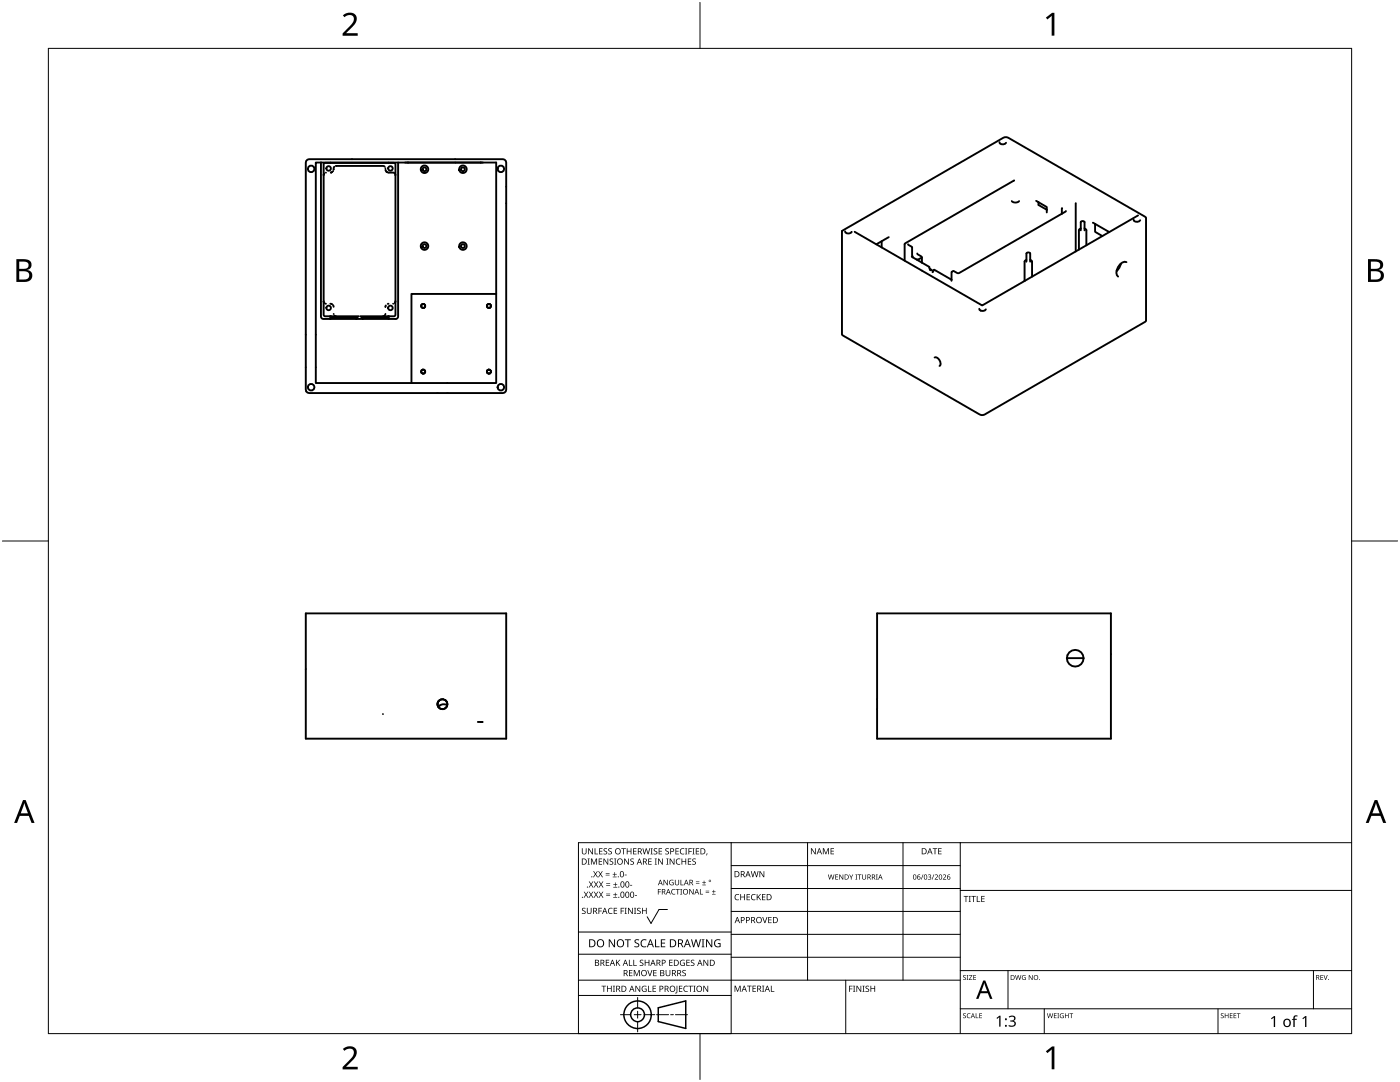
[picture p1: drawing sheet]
<svg xmlns="http://www.w3.org/2000/svg" width="279mm" height="216mm" viewBox="0 0 279 216" stroke-linecap="round" stroke-linejoin="round" font-family="sans-serif">
<g fill="none" stroke="#000" stroke-width=".38">
<path d="M61.1 32.1l.6-.3h38.7l.5 .3 .1 45.7-.3 .5-39 .1-.6-.3zM64.1 32.4h-1.1v44h19.1M64.1 32.4h34.9v26.3M64.1 32.4v30.8l.3 .4h1.5M64.6 34.9v25.2M65.1 34.4h-.1M65.9 32.5h11.7M65.9 32.5h-1l-.3 .2v2.2l.1-.3M65.9 32.4v.1M66.1 34.4h-.1M66.1 34.4h.1M66.2 34.4h.1"/>
<path d="M66.3 34.3v.1M66.5 34.2h-.1M66.7 33.3l-.1 .6M67.1 33.1h-.1M67.1 33.1h9.3l.4 .2M76.9 33.6h.1M76.9 33.9h.1M77 34v.1M77 34.2l.2 .1M77.2 34.3l.1 .1M77.3 34.4h.1M77.5 34.4h.1"/>
<path d="M77.6 32.5h1l.3 .2v2.2M77.6 34.4l1 .1 .3 .4M77.6 32.4v.1M78.9 34.9v25.2M79.5 32.4l-.1 31-.4 .2h-13.1M81.4 32.4h.1M90.9 32.4h5M95.9 32.4h.1M199.5 28.4a.76 .76 0 0 0 1.3 .1M202.4 36l-21.7 12.5-.2 .2M99 58.7h-16.9v17.7M99 58.7v17.7h-16.9"/>
<path d="M168.2 46l32.1-18.5 .6-.1 27.8 16v20.6l-32.2 18.7-.7 .1-27.8-16v-20.6zM168.7 46.2a.73 .73 0 0 0 .6 .4 .73 .73 0 0 0 .7-.3M170.6 46.3l25.4 14.6 8.5-4.8M176 48.1v1.3M177.4 47.3l-2.5 1.5M180.5 48.7v3.3M181.2 48.7l.8 .6v1.8l.1 .2M182 51.2l2 1.2M183.1 50.6l.9 .7v1.1M183.7 51.5l-.3 .2-.5 .1M184 52.4l1.5 .9v.3M185.5 53.6l.2 .3"/>
<path d="M185.5 53.6l.7 .5M186.2 54.1l-.1 .2M186.2 54.1v-.2l.2-.1 3.5 2M189.9 55.8v.2M201.9 40.1l.8 .3 .7-.3M204.8 51.9l-.3 .3v3.9M205.6 52.2v-1.6l-.4-.2-.4 .2v1.6M205.6 51.9l.4 .3v3M206.8 40.1l.5 .3M207.3 40.4l1.6 .9v.6M207.3 40.4v.5l1.6 1M208.9 41.9v.5"/>
<path d="M211.9 42.6l-20.4 11.9h-.5l-.7-.5-.4 .3v1.5M212 41.5l-.1 1.1M212.7 42.1l-.8 .5M214.7 40.5v9.7M215.7 45.6l-.4 .3v3.9M216.4 46v-1.7l-.3-.2-.4 .2v1.7M216.4 45.6l.4 .3v3M218.1 44.5l.4 .2M218.5 44.7l2.8 1.6M218.5 44.7l.1 1.6 1.4 .8M222.9 54.1a.93 .93 0 0 0 .2 1.1M223.7 52.6l-.6 .7-.2 .8"/>
<path d="M223.7 52.6l-.3 .8-.5 .7M224.8 52.3l-.4-.1-.7 .4M226.2 43.8a.73 .73 0 0 0 .7 .5 .73 .73 0 0 0 .7-.4M227.1 43l-22.6 13.1M64.7 60.5l-.1-.4v2.8l.3 .2h1M64.9 60.6h.1M65 60.6h.1M65.9 60.6h.2M65.9 63.1h5.7M65.9 63.1v.5M66.1 63.1v.3h5M66.2 60.7h.1"/>
<path d="M66.4 60.9l.2 .3M66.6 62.6h.1M66.7 63l.4 .1M71.1 63.4h.3M71.1 63.4v.2M71.9 63.1h5.7M72.1 63.4h.3M72.4 63.4v.2M72.4 63.4h.1M76.8 63l-.4 .1M76.9 62.8h.1M76.9 62.6h.1"/>
<path d="M76.9 61.2v.1M77 60.9l-.1 .2M77.4 63.1v.3h-5M77.5 60.6h-.1M77.6 63.1v.5M78.5 60.6h.1M78.9 60.1v2.8l-.3 .2h-1M78.9 60.1l-.1 .4M84.1 61v.1M84.1 74.1v.1M84.1 61.2l.1 .2M84.1 74.4l.1 .1"/>
<path d="M84.2 60.7l-.1 .2M84.2 73.8l-.1 .2M84.3 61.4h.2M84.3 74.5l.2 .1M84.5 60.7h-.2M84.5 73.8h-.2M84.6 60.7h.1M84.6 73.8h.1M84.7 74.5h-.1M84.7 61.4h-.1M84.8 74v.1M84.8 60.9v.1"/>
<path d="M84.8 61.2l-.4 .3-.4-.4 .4-.5 .3 .1 .1 .5M84.8 61.1v.1M84.8 74.2v.2M97.2 61v.1M97.2 74.1v.1M97.2 61.2l.1 .2M97.2 74.4l.1 .1M97.3 60.7l-.1 .2M97.3 73.8l-.1 .2M97.4 61.4h.2M97.4 74.5l.2 .1M97.6 60.7h-.2"/>
<path d="M97.6 73.8h-.2M97.7 60.7h.1M97.7 73.8h.1M97.8 74.5h-.1M97.8 61.4h-.1M97.9 60.9l.1 .1M97.9 74l.1 .1M98 61.2l-.5 .3-.3-.4 .3-.5 .3 .1 .2 .5M98 61.1l-.1 .1M98 74.2l-.1 .2M186.5 71.3a1.11 1.11 0 0 1 1 1.7M195.4 61.6l.1 .2a.87 .87 0 0 0 1.2-.1"/>
<path d="M61 122.4h40v25h-40zM87.5 140l-.2 .6M87.7 139.8l-.2 .2M87.8 139.7l-.1 .1M88.1 139.6h-.3M88.3 139.5l.2 .1M88.3 139.5l-.2 .1M88.5 139.6l.3 .1M88.8 139.6l.1 .2M88.9 139.8l.2 .2M89.1 140l.1 .2M175 122.4h46.7v25h-46.7z"/>
<path d="M212.9 131.3a1.66 1.66 0 0 0 1.7 1.7 1.66 1.66 0 0 0 1.6-1.7M212.9 131.3h3.3M212.9 131.3a1.66 1.66 0 0 1 1.7-1.6 1.66 1.66 0 0 1 1.6 1.6M76.4 142.5h.1M87.3 140.6l.1 .3M87.4 140.9l.1 .2M87.5 141.1l.2 .1M87.7 141.2l.1 .2M87.8 141.4l.3 .1M88.1 141.5h.2M88.5 141.5h-.2M88.8 141.4l-.3 .1"/>
<path d="M88.9 141.2l-.1 .2M89.1 141.1l-.2 .1M89.2 140.9l-.1 .2M89.2 140.2l.1 .2M89.2 140.7a1.32 1.32 0 0 0-1.7 .4M89.3 140.4v.2M89.3 140.6l-.1 .3M96.1 144.1h.2h-.9"/>
<circle cx="62.1" cy="33.7" r=".67"/>
<circle cx="65.6" cy="33.6" r=".45"/>
<circle cx="77.9" cy="33.6" r=".45"/>
<circle cx="84.7" cy="33.8" r=".38"/>
<circle cx="84.7" cy="33.8" r=".75"/>
<circle cx="92.4" cy="33.8" r=".38"/>
<circle cx="92.4" cy="33.8" r=".75"/>
<circle cx="100" cy="33.7" r=".67"/>
<circle cx="84.7" cy="49.1" r=".75"/>
<circle cx="84.7" cy="49.1" r=".38"/>
<circle cx="92.4" cy="49.1" r=".75"/>
<circle cx="92.4" cy="49.1" r=".38"/>
<circle cx="62.1" cy="77.3" r=".67"/>
<circle cx="65.6" cy="61.4" r=".45"/>
<circle cx="77.9" cy="61.4" r=".45"/>
<circle cx="84.5" cy="74.2" r=".42"/>
<circle cx="97.6" cy="74.2" r=".42"/>
<circle cx="100" cy="77.3" r=".67"/>
</g>
<path d="M9.7 9.7h260v196.5h-260z" fill="none" stroke="#000" stroke-width=".2"/>
<path d="M139.7 .5v9.2M.5 108h9.2M269.7 108h9.2M139.7 206.2v9.2" fill="none" stroke="#000" stroke-width=".2"/>
<g fill="#000">
<path d="M68.4 3.1a1.64 1.64 0 0 1 2.8 .4 2.52 2.52 0 0 1-1.2 2.2l-.9 .9h2.3v.5h-3v-.4l1.2-1.2a1.95 1.95 0 0 0 .9-2.2 1.23 1.23 0 0 0-1.8 .1zM208.7 3.5l1.3-.9h.4v4.5h-.5v-4l-.9 .8zM68.4 209.3a1.64 1.64 0 0 1 2.8 .4 2.52 2.52 0 0 1-1.2 2.2l-.9 1h2.3v.5h-3v-.5l1.2-1.2a1.95 1.95 0 0 0 .9-2.1 1.23 1.23 0 0 0-1.8 .1zM208.7 209.8l1.3-1h.4v4.6h-.5v-4l-.9 .7z"/>
<path d="M3.3 51.7h1.3a1.28 1.28 0 0 1 1.7 1.3 1.04 1.04 0 0 1-.9 .9 1.23 1.23 0 0 1 1 1.5 1.23 1.23 0 0 1-1.5 .9h-1.6zM3.8 54.1v1.7h1a.86 .86 0 0 0 1-.9 .86 .86 0 0 0-1.1-.8zM3.8 52.2v1.4h.9a.78 .78 0 0 0 1-.7 .78 .78 0 0 0-1.1-.7z"/>
<path d="M273 51.7h1.3a1.28 1.28 0 0 1 1.7 1.3 1.04 1.04 0 0 1-.8 .9 1.23 1.23 0 0 1 1 1.5 1.23 1.23 0 0 1-1.6 .9h-1.6zM273.6 54.1v1.7h.9a.86 .86 0 0 0 1.1-.9 .86 .86 0 0 0-1.1-.8zM273.6 52.2v1.4h.8a.78 .78 0 0 0 1-.7 .78 .78 0 0 0-1.1-.7z"/>
<path d="M4.6 159.6h.5l1.8 4.6h-.6l-.6-1.4h-1.8l-.5 1.4h-.6zM4.8 160.2l-.7 2.1h1.5z"/>
<path d="M274.3 159.6h.6l1.7 4.6h-.6l-.5-1.4h-1.8l-.6 1.4h-.5zM274.6 160.2l-.7 2.1h1.4z"/>
</g>
<g fill="none" stroke="#000" stroke-width=".2">
<path d="M145.9 168.1v38.1h-30.5v-38.1h154.3M145.9 172.7h45.7M145.9 177.3h45.7M161.2 168.1v27.5M180.2 168.1v27.5M191.6 168.1v38.1M191.6 177.7h78.1M115.4 198.6h30.5M115.4 195.6h76.2M115.4 190.4h30.5M115.4 186h30.5M127.3 199v2.1"/>
<path d="M133.2 181.5h-1.7l-1.6 2.8-.7-1.4M145.9 181.9h45.7M145.9 186.4h45.7M145.9 191h45.7M168.8 195.6v10.6M191.6 193.7h78.1M201.2 193.7v7.6M262.1 193.7v7.6M123.8 202.5h2.1M126.6 202.5h1.3M127.3 201.8v1.4M127.3 203.8v2.1"/>
<path d="M128.6 202.5h2.1M131 202.5h2.4M133.8 202.5h.6M134.8 202.5h2.4M191.6 201.3h78.1M208.4 201.3v4.9M243.1 201.3v4.9"/>
</g>
<g fill="#000">
<path d="M116.1 169.3h.2v.8a.32 .32 0 0 0 .3 .3 .32 .32 0 0 0 .3-.3v-.8h.2v.8a.47 .47 0 0 1-.5 .4 .47 .47 0 0 1-.5-.5zM116.5 177.9h.2l.3 .5 .3-.5h.1l-.4 .6 .4 .6h-.1l-.3-.5-.4 .5h-.1l.4-.6zM117.3 171.3h.4l-.1 .1v1l.1 .1h-.4l.1-.1v-1zM117.4 169.3h.2l.6 1v-1h.1v1.2h-.1l-.7-1v1h-.1zM117.5 177.9h.2l.3 .5 .3-.5h.1l-.4 .6 .4 .6h-.1l-.4-.5-.3 .5h-.1l.4-.6zM117.5 175.9h.2l.3 .5 .3-.5h.1l-.4 .6 .5 .6h-.2l-.3-.5-.4 .5h-.1l.4-.6zM117.9 171.3h.3l.3 1 .4-1h.3v1.2h-.2v-1l-.4 1h-.1l-.4-1v1h-.2zM118.7 169.3h.1v1h.6v.2h-.7zM118.4 173.8h.1l.3 .5 .3-.5h.2l-.4 .6 .4 .7h-.1l-.4-.6-.3 .6h-.1l.4-.7zM118.5 177.9h.2l.2 .5 .3-.5h.2l-.4 .6 .4 .6h-.1l-.4-.5-.3 .5h-.1l.4-.6zM118.5 175.9h.2l.3 .5 .3-.5h.1l-.4 .6 .4 .6h-.1l-.3-.5-.4 .5h-.1l.4-.6zM119.5 171.3h.7v.1h-.6v.4h.5v.2h-.5v.4h.6v.1h-.7z"/>
<path d="M119.6 169.3h.6v.1h-.5v.4h.5v.1h-.5v.4h.5v.2h-.6zM119.4 173.8h.1l.3 .5 .3-.5h.2l-.4 .6 .4 .7h-.1l-.4-.6-.3 .6h-.2l.5-.7zM119.5 177.9h.1l.3 .5 .3-.5h.2l-.4 .6 .4 .6h-.1l-.4-.5-.3 .5h-.1l.4-.6zM119.5 175.9h.2l.3 .5 .3-.5h.1l-.4 .6 .4 .6h-.1l-.4-.5-.3 .5h-.1l.4-.6zM120.9 174.6h.8v.1h-.8zM120.9 174.2h.8v.1h-.8zM121 178.7h.8v.1h-.8zM121 178.3h.8v.1h-.8zM121 176.6h.8v.1h-.8zM121 176.3h.8v.1h-.8zM120.5 169.4l.4-.1h.3l-.1 .1a.25 .25 0 0 0-.4-.1 .25 .25 0 0 0 0 .4l.4 .3 .1 .2-.3 .3-.5-.1v-.1h.2a.27 .27 0 0 0 .4-.1 .27 .27 0 0 0-.3-.3l-.2-.2zM120.4 171.3h.2l.7 1-.1-1h.2v1.2h-.2l-.6-1v1h-.2z"/>
<path d="M121.4 169.4l.5-.1h.2v.1a.25 .25 0 0 0-.4-.1 .25 .25 0 0 0 0 .4l.4 .3v.2l-.2 .3-.5-.1v-.1h.1a.27 .27 0 0 0 .5-.1 .27 .27 0 0 0-.4-.3l-.2-.2zM122.3 174.9h.8v.2h-.8zM122.4 179h.8v.1h-.8zM122.4 177h.8v.1h-.8zM121.7 171.4l.4-.1 .3 .1-.1 .1a.25 .25 0 0 0-.4-.1 .25 .25 0 0 0 0 .4 .42 .42 0 0 1 .5 .5 .42 .42 0 0 1-.7 .2l-.1-.2 .2 .1a.27 .27 0 0 0 .5-.2 .27 .27 0 0 0-.4-.3l-.2-.2zM122.6 174h.1v.4h.4v.1h-.4v.4h-.1v-.4h-.3v-.1h.3zM122.7 178.1h.1v.4h.4v.1h-.4v.3h-.1v-.3h-.3v-.1h.3zM122.7 176.1h.2v.3h.3v.2h-.3v.3h-.2v-.3h-.3v-.2h.3zM122.6 171.3h.4l-.1 .1v1l.1 .1h-.4l.1-.1v-1zM124 169.3h.9v.1h-.4v1.1h-.1v-1.1h-.4zM124.7 174.5h.4v.2h-.4zM124.6 171.3h.1l.7 1v-1h.1v1.2h-.2l-.6-1v1h-.1z"/>
<path d="M125.7 176.6h.5v.1h-.5zM125.1 169.3h.1v.5h.7v-.5h.1v1.2h-.1v-.6h-.7v.6h-.1zM125.8 171.4l.5-.1 .2 .1v.1a.25 .25 0 0 0-.4-.1 .25 .25 0 0 0 0 .4 .42 .42 0 0 1 .4 .5 .42 .42 0 0 1-.7 .2v-.2l.1 .1a.27 .27 0 0 0 .5-.2 .27 .27 0 0 0-.4-.3l-.2-.2zM126.7 178.6h.4v.2h-.4zM126.4 169.3h.6v.1h-.5v.4h.5v.1h-.5v.4h.5v.2h-.6zM128.2 169.3h.2l.2 1 .3-1h.2l.2 1 .3-1h.1l-.3 1.2h-.1l-.3-1.1-.3 1.1h-.2zM129.4 171.3h.7v.1h-.6v.4h.5v.2h-.5v.4h.6v.1h-.7zM129.8 169.3h.5l-.2 .1v1l.2 .1h-.5l.2-.1v-1zM130.7 171.3h.4l-.1 .1v1l.1 .1h-.4l.1-.1v-1zM130.5 169.4l.4-.1h.3l-.1 .1a.25 .25 0 0 0-.4-.1 .25 .25 0 0 0 0 .4l.4 .3 .1 .2-.2 .3-.6-.1v-.1h.2a.27 .27 0 0 0 .4-.1 .27 .27 0 0 0-.3-.3l-.2-.2zM131.3 177.4h.6v.1h-.5v.4h.5v.1h-.5v.5h-.1zM131.4 169.3h.7v.1h-.5v.4h.5v.1h-.5v.4h.5v.2h-.7z"/>
<path d="M131.3 171.3h.2l.7 1v-1h.1v1.2h-.2l-.6-1v1h-.2zM132.4 175.6h.2l.6 .9v-.9h.1v1h-.2l-.6-.9v.9h-.1zM133 171.3h.4l-.1 .1v1l.1 .1h-.4l.1-.1v-1zM132.8 169.4l.4-.1h.3l-.1 .1a.25 .25 0 0 0-.3-.1 .25 .25 0 0 0 0 .4l.4 .3v.2l-.2 .3-.5-.1v-.1h.1a.27 .27 0 0 0 .5-.1 .27 .27 0 0 0-.4-.3l-.2-.2zM133.7 175.7l.5-.2 .2 .1v.1a.45 .45 0 0 0-.7 .4 .45 .45 0 0 0 .6 .4v-.3h-.2v-.1h.3v.5a.6 .6 0 0 1-.8-.1 .6 .6 0 0 1 .1-.8zM134.1 177.5l.4-.1h.3l-.1 .2a.44 .44 0 0 0-.6 .4 .44 .44 0 0 0 .6 .3 .52 .52 0 0 1-.7 0 .52 .52 0 0 1 .1-.8zM133.6 171.3h.2l.7 1v-1h.1v1.2h-.2l-.6-1v1h-.2zM134.9 177.4h.8v.1h-.4v1h-.1v-1h-.3zM135 171.5l.5-.2 .3 .1-.1 .1a.49 .49 0 0 0-.7 .4 .49 .49 0 0 0 .7 .5 .52 .52 0 0 1-.6 0 .52 .52 0 0 1-.2-.6zM134.8 169.3h.7v.1h-.6v.4h.5v.1h-.5v.4h.6v.2h-.7zM134.7 175.6h.1v.7a.28 .28 0 0 0 .3 .2 .28 .28 0 0 0 .3-.2v-.7h.1v.7a.42 .42 0 0 1-.4 .4 .42 .42 0 0 1-.4-.4zM135.8 175.6h.2v.9h.4v.1h-.6z"/>
<path d="M135.8 177.4h.3l-.1 .1v.9l.1 .1h-.3l.1-.1v-.9zM135.8 169.4l.4-.1h.4l-.1 .1h-.2a.49 .49 0 0 0-.4 .6 .49 .49 0 0 0 .7 .3 .52 .52 0 0 1-.7 .1 .52 .52 0 0 1-.2-.6zM136 171.3h.2v.5h.6v-.5h.1v1.2h-.1v-.5h-.6v.5h-.2zM136.7 169.3h.5l-.2 .1v1l.2 .1h-.5l.2-.1v-1zM137.4 169.3h.7v.1h-.6v.4h.5v.2h-.5v.5h-.1zM137.3 171.3h.7v.1h-.6v.4h.5v.2h-.5v.4h.6v.1h-.7zM137.6 177.4h.1l.6 .9v-.9h.1v1.1h-.1l-.6-.9v.9h-.1zM138.2 169.3h.4l-.1 .1v1l.1 .1h-.4l.1-.1v-1zM138.9 176.2h.7v.1h-.7zM138.9 175.9h.7v.1h-.7zM138.2 171.4l.4-.1 .3 .1-.1 .1a.25 .25 0 0 0-.4-.1 .25 .25 0 0 0 0 .4 .42 .42 0 0 1 .5 .5 .42 .42 0 0 1-.7 .2l-.1-.2 .2 .1a.27 .27 0 0 0 .5-.2 .27 .27 0 0 0-.4-.3l-.2-.2zM138.9 169.3h.6v.1h-.5v.4h.5v.1h-.5v.4h.5v.2h-.6z"/>
<path d="M139.7 177.4h.1v1h.5v.1h-.6zM140.1 176.5h.8v.1h-.8zM140.5 175.7h.1v.3h.3v.2h-.3v.3h-.1v-.3h-.4v-.2h.4zM140.8 178h.7v.2h-.7zM140.8 177.7h.7v.1h-.7zM141 170.3h.2l-.3 .4zM142.1 178.4h.7v.1h-.7zM142.4 177.6h.1v.3h.3v.1h-.3v.3h-.1v-.3h-.3v-.1h.3zM146.8 178.6l.4-.2 .3 .1v.1a.49 .49 0 0 0-.7 .4 .49 .49 0 0 0 .7 .5 .52 .52 0 0 1-.7 0 .52 .52 0 0 1-.2-.6zM147.7 178.4h.2v.5h.6v-.5h.2v1.2h-.2v-.5h-.6v.5h-.2zM149 178.4h.7v.1h-.5v.4h.4v.2h-.4v.4h.5v.1h-.7zM150 178.6l.5-.2 .3 .1-.1 .1a.49 .49 0 0 0-.7 .4 .49 .49 0 0 0 .8 .5 .52 .52 0 0 1-.7 0 .52 .52 0 0 1-.2-.6z"/>
<path d="M149.8 173.8h.2l.3 1.1 .2-1.1h.2l.3 1.1 .2-1.1h.2l-.3 1.2h-.2l-.3-1-.3 1h-.1zM151 178.4h.2v.6l.5-.6h.2l-.5 .5 .5 .7h-.2l-.4-.6-.1 .6h-.2zM151.6 173.8h.1l.7 1v-1h.1v1.2h-.1l-.7-1v1h-.1zM152.1 178.4h.7v.1h-.6v.4h.5v.2h-.5v.4h.6v.1h-.7zM161.8 169.3h.2l.7 1v-1h.1v1.2h-.2l-.6-1v1h-.2zM164.2 169.3h.2l.4 .9 .4-.9h.2v1.2h-.1v-1.1l-.4 1.1h-.1l-.4-1.1v1.1h-.2zM165.2 174.5h.2l.2 .9 .2-.9h.1l.3 .9 .2-.9h.1l-.2 1h-.2l-.2-.9-.3 .9h-.1zM165.8 169.3h.6v.1h-.5v.4h.5v.1h-.5v.4h.5v.2h-.6zM166.7 174.5h.6v.1h-.5v.3h.4v.1h-.4v.4h.5v.1h-.6zM167.5 174.5h.1l.6 .8v-.8h.1v1h-.2l-.5-.8v.8h-.1zM169.5 174.5h.1l.3 .5 .2-.5h.2l-.4 .6v.4h-.1v-.4zM170.7 174.5h.4l-.1 .1v.8l.1 .1h-.4l.1-.1v-.8z"/>
<path d="M171.2 174.5h.7v.1h-.3v.9h-.1v-.9h-.3zM172.1 174.5h.1v.7a.26 .26 0 0 0 .3 .2 .26 .26 0 0 0 .2-.2v-.7h.1v.7a.39 .39 0 0 1-.3 .3 .39 .39 0 0 1-.4-.4zM174.8 174.5h.4l-.1 .1v.8l.1 .1h-.4l.1-.1v-.8zM184.2 174.5h.1l-.4 1h-.1zM185.2 174.6h.5l.1 .2-.2 .2a.32 .32 0 0 1 .2 .4 .32 .32 0 0 1-.5 .1l-.1-.1a.26 .26 0 0 0 .4 .1 .26 .26 0 0 0 0-.4l-.3-.2a.23 .23 0 0 0 .4 0 .23 .23 0 0 0-.1-.4 .23 .23 0 0 0-.4 .2zM186.3 174.5h.2l-.4 1h-.2zM186.1 169.3h.9v.1h-.3v1.1h-.2v-1.1h-.4zM186.5 174.6a.37 .37 0 0 1 .6 0 .37 .37 0 0 1-.2 .6l-.2 .2h.5v.1h-.7l.3-.4a.27 .27 0 0 0 .3-.3 .27 .27 0 0 0-.4-.2zM187.2 169.3h.7v.1h-.5v.4h.5v.1h-.5v.4h.5v.2h-.7zM188.2 174.6a.37 .37 0 0 1 .6 0 .37 .37 0 0 1-.3 .6l-.2 .2h.5v.1h-.6l.2-.4a.27 .27 0 0 0 .3-.3 .27 .27 0 0 0-.4-.2zM192.3 178.8h.9v.1h-.3v1.1h-.2v-1.1h-.4zM193.3 178.8h.5l-.2 .1v1l.2 .1h-.5l.2-.1v-1z"/>
<path d="M193.8 178.8h1v.1h-.4v1.1h-.2v-1.1h-.4zM194.9 178.8h.2v1.1h.5v.1h-.7zM195.8 178.8h.7v.1h-.5v.4h.5v.1h-.5v.5h.5v.1h-.7zM116.2 181.3l.4-.2 .3 .1-.1 .1a.25 .25 0 0 0-.4-.1 .25 .25 0 0 0 0 .4l.4 .2 .1 .3-.3 .3-.5-.1v-.1h.2a.27 .27 0 0 0 .4-.1 .27 .27 0 0 0-.3-.3l-.2-.2zM117.1 181.1h.2v.8a.32 .32 0 0 0 .3 .3 .32 .32 0 0 0 .3-.3v-.8h.2v.8a.47 .47 0 0 1-.5 .5 .47 .47 0 0 1-.5-.5zM119.4 181.1h.7v.2h-.5v.4h.5v.1h-.5v.6h-.2zM120 196.7h1v.1h-.4v1.1h-.2v-1.1h-.4zM120.9 191.5h.7v.1h-.5v.4h.4v.2h-.4v.4h.5v.1h-.7zM121.5 181.3l.4-.2 .4 .1-.1 .1a.49 .49 0 0 0-.7 .5 .49 .49 0 0 0 .7 .4 .52 .52 0 0 1-.6 .1 .52 .52 0 0 1-.3-.6zM121.1 196.7h.2v.5h.6v-.5h.2v1.2h-.2v-.6h-.6v.6h-.2zM121.5 187.4h.2l.9 1.3v-1.3h.1v1.6h-.2l-.8-1.3v1.3h-.2zM122.3 196.7h.4l-.1 .1v1l.1 .1h-.4l.2-.1v-1z"/>
<path d="M122.5 181.1h.7v.2h-.6v.4h.5v.1h-.5v.4h.6v.2h-.7zM122.9 191.5h.2v.6l.5-.6h.2l-.5 .5 .5 .7h-.2l-.4-.6-.1 .6h-.2zM123.9 181.1h.6v.2h-.5v.4h.5v.1h-.5v.6h-.1zM124.7 181.1h.4l-.2 .2v.9l.2 .2h-.4l.1-.2v-.9zM124.7 187.4h1.2v.2h-.5v1.4h-.2v-1.4h-.5zM125.5 191.5h.2v1.1h.5v.1h-.7zM125.5 193.6h.7v.1h-.5v.4h.5v.1h-.5v.4h.5v.2h-.7zM125.3 181.1h.2l.7 1.1-.1-1.1h.2v1.3h-.2l-.6-1v1h-.2zM126.4 191.5h.2v1.1h.5v.1h-.7zM126.5 181.1h.5l-.2 .2v.9l.2 .2h-.5l.2-.2v-.9zM126.5 193.6h.2l.4 1 .4-1h.2v1.2h-.2v-1.1l-.4 1.1h-.1l-.4-1.1v1.1h-.1zM126.7 187.6l.3-.2 .6 .1-.2 .1a.33 .33 0 0 0-.6 .2 .33 .33 0 0 0 .4 .4 .47 .47 0 0 1 .4 .6 .47 .47 0 0 1-.7 .2h-.3v-.2h.2a.35 .35 0 0 0 .6-.2 .35 .35 0 0 0-.5-.4l-.3-.2z"/>
<path d="M126.8 196.7h.2l.6 1v-1h.2v1.2h-.2l-.7-1 .1 1h-.2zM127.2 181.3l.4-.2 .3 .1-.1 .1a.25 .25 0 0 0-.4-.1 .25 .25 0 0 0 0 .4l.4 .2 .1 .3-.3 .3-.5-.1v-.1h.2a.27 .27 0 0 0 .4-.1 .27 .27 0 0 0-.3-.3l-.2-.2zM127.7 191.6l.5-.1 .2 .1v.1a.25 .25 0 0 0-.4-.1 .25 .25 0 0 0 0 .4l.4 .2v.3l-.2 .2h-.5v-.2l.1 .1a.27 .27 0 0 0 .5-.2 .27 .27 0 0 0-.4-.3l-.2-.2zM128 187.6l.6-.2 .4 .1v.2a.64 .64 0 0 0-1 .5 .64 .64 0 0 0 1 .6v.2a.83 .83 0 0 1-1.1-.3 .83 .83 0 0 1 .1-1.1zM128.2 196.8l.6-.1 .2 .1v.1a.5 .5 0 0 0-.8 .4 .5 .5 0 0 0 .7 .5v-.4h-.3v-.1h.4v.6a.66 .66 0 0 1-.8-.2 .66 .66 0 0 1 0-.9zM128.1 181.1h.2v.6h.6v-.6h.2v1.3h-.2v-.6h-.6v.6h-.2zM129.2 193.6h.1l.4 1 .3-1h.2l-.4 1.2h-.2zM129.3 196.7h.2v1.1h.5v.1h-.7zM128.7 191.5h.1v.5h.6v-.5h.2v1.2h-.2v-.5h-.6v.5h-.1zM130.7 187.4h.2v1.4h.7v.2h-.9zM130.2 196.7h.7v.1h-.5v.4h.5v.1h-.5v.5h.5v.1h-.7zM130.4 193.6h.6v.1h-.5v.4h.5v.1h-.5v.4h.5v.2h-.6z"/>
<path d="M131.9 187.4h.9v.2h-.7v.5h.6v.2h-.6v.5h.7v.2h-.9zM132.8 193.6h.2v.7a.32 .32 0 0 0 .3 .4 .32 .32 0 0 0 .3-.4v-.7h.2v.7a.47 .47 0 0 1-.5 .5 .47 .47 0 0 1-.5-.5zM133.5 191.5h.7v.1h-.5v.4h.5v.2h-.5v.4h.5v.1h-.7zM135 196.7h.2v1.3l-.1 .2h-.3l-.1-.1 .3-.2zM135.5 196.7h.7v.1h-.5v.4h.4v.1h-.4v.5h.5v.1h-.7zM135.8 191.7l.5-.2 .4 .1-.1 .1a.5 .5 0 0 0-.8 .4 .5 .5 0 0 0 .7 .5v-.4h-.2v-.1h.4v.6a.66 .66 0 0 1-.9-.1 .66 .66 0 0 1 0-.9zM136.2 193.7l.4-.2 .3 .1-.1 .1a.25 .25 0 0 0-.4-.1 .25 .25 0 0 0 0 .4 .42 .42 0 0 1 .5 .6 .42 .42 0 0 1-.7 .2l-.1-.2h.2a.27 .27 0 0 0 .5-.1 .27 .27 0 0 0-.4-.3l-.2-.2zM136.5 196.8l.5-.1 .3 .1-.1 .1a.49 .49 0 0 0-.7 .4 .49 .49 0 0 0 .8 .4 .52 .52 0 0 1-.7 .1 .52 .52 0 0 1-.2-.6zM137 191.5h.7v.1h-.6v.4h.5v.2h-.5v.4h.6v.1h-.7zM137.4 196.7h.9v.1h-.4v1.1h-.1v-1.1h-.4zM137.9 191.6l.4-.1 .3 .1-.1 .1a.25 .25 0 0 0-.4-.1 .25 .25 0 0 0 0 .4l.4 .2 .1 .3-.2 .2h-.6v-.2l.2 .1a.27 .27 0 0 0 .5-.2 .27 .27 0 0 0-.4-.3l-.2-.2zM138.4 196.7h.4l-.1 .1v1l.1 .1h-.4l.1-.1v-1z"/>
<path d="M137.9 187.4h.2l.3 1.4 .4-1.4h.2l.4 1.4 .3-1.4h.2l-.4 1.6h-.2l-.4-1.3-.4 1.3h-.2zM140 187.4h.6l-.2 .2v1.3l.2 .1h-.6l.2-.1v-1.3zM140.4 196.7h.1l.7 1v-1h.1v1.2h-.1l-.7-1v1h-.1zM140.4 191.5h.2l.6 1v-1h.1v1.2h-.1l-.7-1v1h-.1zM140.9 187.4h.2l.9 1.3v-1.3h.2v1.6h-.3l-.8-1.3v1.3h-.2zM142.7 187.6l.7-.2 .4 .1-.1 .2a.65 .65 0 0 0-1 .5 .65 .65 0 0 0 .9 .6v-.4h-.3v-.2h.5v.7a.86 .86 0 0 1-1.1-.1 .86 .86 0 0 1 0-1.2zM146.6 196.7h.2l.4 1 .4-1h.2v1.2h-.1v-1.1l-.4 1.1h-.2l-.4-1.1v1.1h-.1zM149.1 196.7h.9v.1h-.4v1.1h-.1v-1.1h-.4zM150.2 196.7h.7v.1h-.6v.4h.5v.1h-.5v.5h.6v.1h-.7zM152.1 183h.2l.3 1 .4-1h.2l-.5 1.2h-.1zM152.1 196.7h.4l-.1 .1v1l.1 .1h-.4l.1-.1v-1zM153.8 196.7h.2v1.1h.5v.1h-.7z"/>
<path d="M153.3 183h.7v.1h-.5v.4h.5v.1h-.5v.5h.5v.1h-.7zM169.5 196.7h.6v.1h-.5v.5h.5v.1h-.5v.5h-.1zM170.2 196.7h.5l-.2 .1v1l.2 .1h-.5l.2-.1v-1zM170.9 196.7h.2l.6 1v-1h.2v1.2h-.2l-.6-1v1h-.2zM172.1 196.7h.5l-.2 .1v1l.2 .1h-.5l.2-.1v-1zM172.8 196.8l.4-.1h.2v.2a.25 .25 0 0 0-.4-.1 .25 .25 0 0 0 0 .4l.4 .2 .1 .3-.3 .2h-.5v-.2l.2 .1a.27 .27 0 0 0 .4-.2 .27 .27 0 0 0-.3-.3l-.3-.2zM173.7 196.7h.2v.5h.6v-.5h.2v1.2h-.2v-.6h-.6v.6h-.2zM192.2 194.7l.4-.1h.2l-.1 .1a.24 .24 0 0 0-.3 0 .24 .24 0 0 0-.1 .3 .24 .24 0 0 0 .4 .1l.1 .1-.1 .3h-.4l-.1-.1a.24 .24 0 0 0 .3 .1 .24 .24 0 0 0 .1-.3l-.4-.3zM192.9 194.6h.4l-.1 .1v.7l.1 .1h-.4l.1-.1v-.7zM193.4 194.6h.6l-.5 .8h.6v.1h-.7l.5-.8h-.5zM194.2 194.6h.6v.1h-.4v.3h.4v.1h-.4v.3h.4v.1h-.6zM202.6 194.6h.1l.2 .8 .2-.8h.2l.2 .8 .2-.8h.1l-.2 .9h-.2l-.2-.8-.2 .8h-.2z"/>
<path d="M204.1 194.7l.3-.1h.3l-.1 .1a.4 .4 0 0 0-.6 .4 .4 .4 0 0 0 .6 .3v-.3l-.2-.1h.3v.5a.53 .53 0 0 1-.7-.1 .53 .53 0 0 1 .1-.7zM205.3 194.6h.2l.5 .8v-.8h.1v.9h-.2l-.5-.8v.8h-.1zM263.5 194.6h.6v.1h-.5v.3h.4v.1h-.4v.3h.5v.1h-.6zM264.1 194.6h.2l.2 .8 .3-.8h.2l-.4 .9h-.1zM192.2 202.3l.4-.1h.2l-.1 .1a.24 .24 0 0 0-.3 0 .24 .24 0 0 0-.1 .3 .24 .24 0 0 0 .4 .1l.1 .2-.1 .2-.4 .1-.1-.2a.24 .24 0 0 0 .3 .1 .24 .24 0 0 0 .1-.3l-.4-.2zM193.1 202.3l.6-.1-.3 .1a.4 .4 0 0 0-.3 .5 .4 .4 0 0 0 .5 .2 .46 .46 0 0 1-.6 0 .46 .46 0 0 1 .1-.7zM194.7 202.2h.1v.8h.5v.2h-.6zM195.4 202.2h.6v.1h-.4v.3h.4v.1h-.4v.4h.4v.1h-.6zM198.9 203.1l.6-.4h.2v2.2h-.3v-1.9l-.4 .3zM201.3 202.9a.78 .78 0 0 1 .8-.3 .78 .78 0 0 1 .6 .6l-.1 .3-.4 .2a.62 .62 0 0 1 .5 .8 .62 .62 0 0 1-.8 .4l-.6-.1v-.3l.3 .1a.49 .49 0 0 0 .7 0 .49 .49 0 0 0 0-.7l-.7-.1v-.2a.46 .46 0 0 0 .7 0 .46 .46 0 0 0-.1-.7h-.3l-.5 .2zM209 202.2h.1l.2 .8 .2-.8h.1l.3 .8 .2-.8h.1l-.3 1h-.1l-.2-.9-.3 .9h-.1zM210.3 202.2h.6v.1h-.4v.3h.3v.1h-.3v.4h.4v.1h-.6z"/>
<path d="M211 202.2h.4l-.2 .1v.8l.2 .1h-.4l.1-.1v-.8zM211.6 202.3l.7-.1-.1 .1a.4 .4 0 0 0-.6 .4 .4 .4 0 0 0 .6 .3v-.2l-.2-.2h.3v.5a.53 .53 0 0 1-.7-.1 .53 .53 0 0 1 0-.7zM212.5 202.2h.2v.4h.5v-.4h.1v1h-.1v-.5h-.5v.5h-.2zM213.4 202.2h.8v.1h-.3v.9h-.2v-.9h-.3zM243.7 202.3l.3-.1h.2v.1a.24 .24 0 0 0-.3 0 .24 .24 0 0 0-.1 .3 .24 .24 0 0 0 .3 .1l.1 .2-.1 .2-.4 .1-.1-.2a.24 .24 0 0 0 .4 .1 .24 .24 0 0 0 0-.3l-.3-.2zM244.4 202.2h.2v.4h.5v-.4h.1v1h-.1v-.5h-.5v.5h-.2zM245.4 202.2h.6v.1h-.4v.3h.4v.1h-.4v.4h.4v.1h-.6zM246.2 202.2h.5v.1h-.4v.3h.4v.1h-.4v.4h.4v.1h-.5zM246.8 202.2h.8v.1h-.3v.9h-.2v-.9h-.3zM253.7 203.2l.6-.5h.2v2.2h-.3v-1.9l-.4 .4zM258.2 202.7l.3-.1h.5l-.1 .3-.4-.1-.1 .2v.3h.4v.2h-.4v1.4h-.3v-1.4h-.3l.3-.2zM259.9 203.2l.6-.5h.2v2.2h-.2v-1.9l-.5 .4z"/>
<path d="M116.1 171.3h.4a.61 .61 0 0 1 .6 .6 .61 .61 0 0 1-.6 .6h-.4zM116.3 171.4v1h.1a.48 .48 0 0 0 .5-.5 .48 .48 0 0 0-.4-.5z"/>
<path d="M122.7 169.9a.61 .61 0 0 1 1.2 0 .61 .61 0 0 1-1.2 0zM123 169.5a.47 .47 0 0 0-.1 .7 .47 .47 0 0 0 .8 0v-.1a.45 .45 0 0 0-.1-.6 .45 .45 0 0 0-.6 0z"/>
<path d="M123.1 171.9a.61 .61 0 0 1 1.2 0 .61 .61 0 0 1-1.2 0zM123.5 171.5l-.2 .4a.45 .45 0 0 0 .7 .4 .45 .45 0 0 0 0-.8l-.2-.1z"/>
<path d="M123.9 173.9a.51 .51 0 0 1 .6 .1 .51 .51 0 0 1 0 .7 .44 .44 0 0 1-.6 .3 .44 .44 0 0 1-.2-.6zM123.9 174v.1a.48 .48 0 0 0 .3 .8 .53 .53 0 0 0 .2-.5 .53 .53 0 0 0-.4-.4z"/>
<path d="M124 178a.44 .44 0 0 1 .5 0 .44 .44 0 0 1 .1 .5 .46 .46 0 0 1-.4 .7 .46 .46 0 0 1-.4-.7zM124.1 178.1l-.1 .2a.45 .45 0 0 0 .3 .7 .53 .53 0 0 0 .2-.5 .53 .53 0 0 0-.4-.4z"/>
<path d="M124 176a.44 .44 0 0 1 .5 0 .44 .44 0 0 1 .1 .5 .46 .46 0 0 1-.4 .6 .46 .46 0 0 1-.4-.7zM124.1 176.1l-.1 .4a.31 .31 0 0 0 .2 .5 .31 .31 0 0 0 .3-.5l-.1-.4z"/>
<path d="M124.9 178a.5 .5 0 0 1 .7 .1 .5 .5 0 0 1 0 .6 .44 .44 0 0 1-.6 .4 .44 .44 0 0 1-.2-.6zM125 178.1a.48 .48 0 0 0-.1 .6 .48 .48 0 0 0 .4 .3l.1-.8-.2-.2z"/>
<path d="M124.9 176a.44 .44 0 0 1 .6 0 .44 .44 0 0 1 .1 .5 .46 .46 0 0 1-.5 .6 .46 .46 0 0 1-.3-.7zM125 176.1l-.1 .4a.31 .31 0 0 0 .3 .5 .31 .31 0 0 0 .2-.5v-.4z"/>
<path d="M125.9 178a.5 .5 0 0 1 .6 .1 .5 .5 0 0 1 0 .6 .44 .44 0 0 1-.5 .4 .44 .44 0 0 1-.2-.6zM126 178.1l-.1 .1a.48 .48 0 0 0 .4 .8 .53 .53 0 0 0 .2-.5 .53 .53 0 0 0-.5-.4z"/>
<path d="M127.3 169.3h.3a.35 .35 0 0 1 .5 .2 .35 .35 0 0 1-.3 .4l.4 .6h-.2l-.3-.5h-.3v.5h-.1zM127.4 169.4v.4h.2a.23 .23 0 0 0 .3-.2 .23 .23 0 0 0-.3-.2z"/>
<path d="M127.5 171.3h.2l.4 1.2h-.1l-.2-.4h-.4l-.2 .4h-.1zM127.6 171.5l-.2 .5h.4z"/>
<path d="M128.3 171.3h.3a.35 .35 0 0 1 .5 .2 .35 .35 0 0 1-.3 .5l.4 .5h-.2l-.3-.5h-.2v.5h-.2zM128.5 171.4v.5h.1a.23 .23 0 0 0 .3-.2 .23 .23 0 0 0-.3-.3z"/>
<path d="M131.7 175.5h.1l.5 1.1h-.2l-.1-.3h-.4l-.2 .3h-.1zM131.8 175.7l-.2 .5h.4z"/>
<path d="M132.1 177.4h.3a.31 .31 0 0 1 .4 .2 .31 .31 0 0 1-.2 .4l.3 .5h-.2l-.3-.5h-.2v.5h-.1zM132.2 177.5v.4h.2a.21 .21 0 0 0 .2-.2 .21 .21 0 0 0-.2-.2z"/>
<path d="M133.3 177.4h.1l.5 1.1h-.2l-.1-.4h-.4l-.2 .4h-.1zM133.4 177.5l-.2 .5h.4z"/>
<path d="M133.8 169.3h.6l.1 .2-.1 .4-.5 .1v.5h-.1zM133.9 169.4v.5a.29 .29 0 0 0 .5-.3 .29 .29 0 0 0-.5-.2z"/>
<path d="M136.9 175.5h.1l.4 1.1h-.1l-.1-.3h-.5l-.1 .3h-.1zM137 175.7l-.2 .5h.3z"/>
<path d="M136.2 177.9a.55 .55 0 0 1 1.1 0 .55 .55 0 0 1-1.1 0zM136.4 177.9a.45 .45 0 0 0 .9 0 .45 .45 0 0 0-.9 0z"/>
<path d="M137.6 175.6h.3a.31 .31 0 0 1 .4 .2 .31 .31 0 0 1-.2 .4l.3 .4h-.2l-.2-.4h-.3v.4h-.1zM137.7 175.7v.4h.2a.21 .21 0 0 0 .3-.2 .21 .21 0 0 0-.3-.2z"/>
<path d="M139 177.4h.1l.4 1.1h-.1l-.1-.4h-.5l-.1 .4h-.1zM139.1 177.5l-.2 .5h.3z"/>
<path d="M139.8 169.3h.4a.54 .54 0 0 1 .6 .6 .56 .56 0 0 1-.7 .6h-.3zM140 169.4v.9h.1a.48 .48 0 0 0 .5-.4 .48 .48 0 0 0-.4-.5z"/>
<path d="M141.4 175.8a.25 .25 0 0 1 .5 0 .25 .25 0 0 1-.5 0zM141.5 175.8a.15 .15 0 0 0 .3 0 .15 .15 0 0 0-.3 0z"/>
<path d="M146.6 173.8h.4a.61 .61 0 0 1 .6 .6 .61 .61 0 0 1-.7 .6h-.3zM146.8 174v.9h.1a.43 .43 0 0 0 .5-.5 .41 .41 0 0 0-.4-.4z"/>
<path d="M147.8 173.8h.4a.35 .35 0 0 1 .4 .3 .35 .35 0 0 1-.2 .4l.3 .5h-.2l-.3-.5h-.2v.5h-.2zM148 174v.4h.2a.23 .23 0 0 0 .3-.2 .23 .23 0 0 0-.3-.2z"/>
<path d="M149.2 173.8h.1l.5 1.2h-.1l-.2-.3h-.5l-.1 .3h-.2zM149.3 174l-.2 .5h.4z"/>
<path d="M153 178.4h.4a.55 .55 0 0 1 .6 .6 .56 .56 0 0 1-.6 .6h-.4zM153.2 178.5v1h.1a.48 .48 0 0 0 .5-.5 .48 .48 0 0 0-.4-.5z"/>
<path d="M163.4 169.2h.2l.5 1.3h-.2l-.2-.4h-.4l-.2 .4h-.1zM163.5 169.4l-.2 .6h.4z"/>
<path d="M168.6 174.5h.3a.51 .51 0 0 1 .5 .5 .51 .51 0 0 1-.5 .5h-.3zM168.7 174.6v.8h.4l.1-.3v-.3z"/>
<path d="M173.1 174.5h.3a.29 .29 0 0 1 .4 .2 .29 .29 0 0 1-.2 .4l.2 .4h-.1l-.3-.4h-.2v.4h-.1zM173.2 174.6v.4h.2a.2 .2 0 0 0 .2-.2 .2 .2 0 0 0-.2-.2z"/>
<path d="M174 174.5h.3a.29 .29 0 0 1 .3 .2 .29 .29 0 0 1-.1 .4l.2 .4h-.1l-.3-.4h-.2v.4h-.1zM174.1 174.6v.4h.2a.2 .2 0 0 0 .2-.2 .2 .2 0 0 0-.2-.2z"/>
<path d="M175.6 174.5h.2l.4 1h-.2l-.1-.3h-.4l-.1 .3h-.2zM175.7 174.6l-.2 .5h.4z"/>
<path d="M182.3 174.6h.4l.2 .5a.38 .38 0 0 1-.5 .4 .38 .38 0 0 1-.2-.6zM182.4 174.6l-.1 .2a.38 .38 0 0 0 .3 .6 .41 .41 0 0 0 .2-.5 .41 .41 0 0 0-.4-.3z"/>
<path d="M183.2 174.6l.4-.1-.3 .2-.1 .3a.33 .33 0 0 1 .5 .1 .33 .33 0 0 1-.3 .5 .33 .33 0 0 1-.4-.4zM183.2 175.2a.22 .22 0 0 0 .4 0 .22 .22 0 0 0-.4 0z"/>
<path d="M184 169.3h.3a.61 .61 0 0 1 .6 .6 .61 .61 0 0 1-.6 .6h-.3zM184.1 169.4v.9h.2a.43 .43 0 0 0 .5-.4 .41 .41 0 0 0-.5-.5z"/>
<path d="M184.5 174.6l.1-.1a.51 .51 0 0 1 .4 .5 .51 .51 0 0 1-.4 .5l-.2-.4zM184.6 174.6l-.1 .2a.38 .38 0 0 0 .3 .6 .41 .41 0 0 0 .2-.5 .41 .41 0 0 0-.4-.3z"/>
<path d="M185.5 169.2h.1l.5 1.3h-.1l-.2-.4h-.5l-.1 .4h-.2zM185.6 169.4l-.2 .6h.4z"/>
<path d="M187.5 174.6l.1-.1a.51 .51 0 0 1 .4 .5 .51 .51 0 0 1-.5 .5l-.1-.4zM187.6 174.6l-.1 .2a.38 .38 0 0 0 .3 .6 .41 .41 0 0 0 .1-.5 .41 .41 0 0 0-.3-.3z"/>
<path d="M189.1 174.6l.5-.1-.4 .2-.1 .3a.33 .33 0 0 1 .5 .1 .33 .33 0 0 1-.2 .5 .33 .33 0 0 1-.4-.4zM189.1 175.2a.25 .25 0 0 0 .5 0 .25 .25 0 0 0-.5 0z"/>
<path d="M118.4 181.1h.3a.35 .35 0 0 1 .4 .3 .35 .35 0 0 1-.2 .4l.3 .6h-.1l-.3-.5h-.3v.5h-.1zM118.5 181.3v.4h.2a.23 .23 0 0 0 .3-.2 .23 .23 0 0 0-.3-.2z"/>
<path d="M118.7 191.5h.4a.31 .31 0 0 1 .4 .2 .31 .31 0 0 1-.2 .4 .33 .33 0 0 1 .3 .4 .33 .33 0 0 1-.4 .2h-.5zM118.9 192.2v.4h.2a.23 .23 0 0 0 .3-.2 .23 .23 0 0 0-.3-.2zM118.9 191.6v.4h.2a.21 .21 0 0 0 .3-.2 .21 .21 0 0 0-.3-.2z"/>
<path d="M117.6 187.4h.5a.71 .71 0 0 1 .7 .8 .73 .73 0 0 1-.8 .8h-.4zM117.8 187.6v1.2h.2a.56 .56 0 0 0 .6-.6 .54 .54 0 0 0-.6-.6z"/>
<path d="M119.8 191.5h.4a.35 .35 0 0 1 .4 .3 .35 .35 0 0 1-.2 .4l.3 .5h-.2l-.3-.5h-.2v.5h-.2zM120 191.6v.5h.2a.23 .23 0 0 0 .3-.2 .23 .23 0 0 0-.3-.3z"/>
<path d="M119.3 187.6a.74 .74 0 0 1 .9-.1 .74 .74 0 0 1 .4 .7 .77 .77 0 0 1-1.1 .8 .77 .77 0 0 1-.3-1.3zM119.5 187.7l-.2 .5a.56 .56 0 0 0 .7 .6 .56 .56 0 0 0 .3-.9 .51 .51 0 0 0-.8-.2z"/>
<path d="M120.6 181.1h.2l.4 1.3h-.1l-.2-.4h-.4l-.2 .4h-.1zM120.7 181.3l-.2 .6h.4z"/>
<path d="M122.2 191.5h.1l.5 1.2h-.2l-.1-.3h-.5l-.2 .3h-.1zM122.2 191.7l-.2 .5h.4z"/>
<path d="M123 196.7h.3a.35 .35 0 0 1 .4 .2 .35 .35 0 0 1-.2 .5l.3 .5h-.1l-.3-.5h-.3v.5h-.1zM123.1 196.8v.5h.2a.23 .23 0 0 0 .3-.3 .23 .23 0 0 0-.3-.2z"/>
<path d="M123.3 187.6a.74 .74 0 0 1 .8-.1 .74 .74 0 0 1 .5 .7 .77 .77 0 0 1-1.1 .8 .77 .77 0 0 1-.3-1.3zM123.5 187.7l-.2 .5a.56 .56 0 0 0 .7 .6 .56 .56 0 0 0 .3-.9 .51 .51 0 0 0-.8-.2z"/>
<path d="M124.5 193.6h.3a.35 .35 0 0 1 .4 .2 .35 .35 0 0 1-.2 .4l.3 .6h-.1l-.3-.5h-.3v.5h-.1zM124.6 193.7v.4h.2a.23 .23 0 0 0 .3-.2 .23 .23 0 0 0-.3-.2z"/>
<path d="M124 196.7h.4a.54 .54 0 0 1 .6 .6 .56 .56 0 0 1-.6 .6h-.4zM124.2 196.8v1h.2a.48 .48 0 0 0 .5-.5 .48 .48 0 0 0-.5-.5z"/>
<path d="M124.7 191.5h.2l.4 1.2h-.1l-.2-.3h-.4l-.2 .3h-.1zM124.8 191.7l-.2 .5h.4z"/>
<path d="M126 196.7h.2l.4 1.2h-.1l-.2-.4h-.4l-.2 .4h-.1zM126.1 196.8l-.2 .6h.4z"/>
<path d="M127.9 194.2a.61 .61 0 0 1 1.2 0 .61 .61 0 0 1-1.2 0zM128.2 193.8l-.1 .4a.45 .45 0 0 0 .7 .4 .45 .45 0 0 0 0-.8l-.2-.1z"/>
<path d="M129.7 187.4h.2l.6 1.6h-.2l-.2-.5h-.6l-.2 .5h-.2zM129.8 187.6l-.2 .7h.5z"/>
<path d="M130.2 191.5h.2l.5 1.2h-.2l-.2-.3h-.4l-.2 .3h-.1zM130.3 191.7l-.2 .5h.4z"/>
<path d="M131 191.5h.4a.35 .35 0 0 1 .4 .3 .35 .35 0 0 1-.2 .4l.3 .5h-.2l-.3-.5h-.2v.5h-.2zM131.2 191.6v.5h.2a.23 .23 0 0 0 .2-.2 .23 .23 0 0 0-.3-.3z"/>
<path d="M131.8 193.6h.3a.31 .31 0 0 1 .4 .1 .31 .31 0 0 1-.2 .4 .33 .33 0 0 1 .3 .4 .33 .33 0 0 1-.4 .3h-.4zM131.9 194.2v.4h.3a.23 .23 0 0 0 .2-.2 .23 .23 0 0 0-.3-.2zM131.9 193.7v.4h.2a.21 .21 0 0 0 .3-.2 .21 .21 0 0 0-.3-.2z"/>
<path d="M131.6 196.7h.5l.3 .3-.1 .3-.5 .1v.5h-.2zM131.8 196.8v.5a.29 .29 0 0 0 .4-.2 .29 .29 0 0 0-.4-.3z"/>
<path d="M132.6 196.7h.4a.35 .35 0 0 1 .4 .2 .35 .35 0 0 1-.2 .5l.3 .5h-.2l-.3-.5h-.2v.5h-.2zM132.8 196.8v.5h.2a.23 .23 0 0 0 .3-.3 .23 .23 0 0 0-.3-.2z"/>
<path d="M132.1 191.5h.5l.2 .3-.1 .4-.5 .1v.4h-.1zM132.2 191.6v.5a.29 .29 0 0 0 .5-.2 .29 .29 0 0 0-.5-.3z"/>
<path d="M134.1 193.6h.3a.35 .35 0 0 1 .5 .2 .35 .35 0 0 1-.3 .4l.4 .6h-.2l-.3-.5h-.2v.5h-.2zM134.3 193.7v.4h.1a.23 .23 0 0 0 .3-.2 .23 .23 0 0 0-.3-.2z"/>
<path d="M133.5 197.3a.65 .65 0 0 1 1.3 0 .65 .65 0 0 1-1.3 0zM133.9 196.9a.47 .47 0 0 0-.1 .7 .47 .47 0 0 0 .7 0l.1-.1a.45 .45 0 0 0-.1-.6 .45 .45 0 0 0-.6 0z"/>
<path d="M133.7 187.4h.5a.71 .71 0 0 1 .8 .8 .73 .73 0 0 1-.9 .8h-.4zM133.9 187.6v1.2h.2a.56 .56 0 0 0 .6-.6 .54 .54 0 0 0-.6-.6z"/>
<path d="M135.2 193.6h.3a.35 .35 0 0 1 .4 .2 .35 .35 0 0 1-.2 .4l.3 .6h-.1l-.3-.5h-.3v.5h-.1zM135.3 193.7v.4h.2a.23 .23 0 0 0 .3-.2 .23 .23 0 0 0-.3-.2z"/>
<path d="M134.5 191.5h.4a.54 .54 0 0 1 .6 .6 .56 .56 0 0 1-.7 .6h-.3zM134.6 191.6v1h.2a.48 .48 0 0 0 .5-.5 .48 .48 0 0 0-.5-.5z"/>
<path d="M135.3 187.4h.4a.45 .45 0 0 1 .6 .3 .45 .45 0 0 1-.3 .6l.4 .7h-.2l-.4-.6h-.3v.6h-.2zM135.5 187.6v.6h.2a.3 .3 0 0 0 .4-.3 .3 .3 0 0 0-.4-.3z"/>
<path d="M137.1 187.4h.2l.6 1.6h-.2l-.2-.5h-.6l-.2 .5h-.2zM137.2 187.6l-.3 .7h.5z"/>
<path d="M139.6 191.5h.1l.5 1.2h-.1l-.2-.3h-.5l-.1 .3h-.2zM139.7 191.7l-.2 .5h.4z"/>
<path d="M138.9 197.3a.61 .61 0 0 1 1.2 0 .61 .61 0 0 1-1.2 0zM139.3 196.9a.47 .47 0 0 0-.1 .7 .47 .47 0 0 0 .7 0v-.1a.45 .45 0 0 0-.1-.6 .45 .45 0 0 0-.5 0z"/>
<path d="M141.7 191.5h.3a.54 .54 0 0 1 .6 .6 .56 .56 0 0 1-.6 .6h-.3zM141.8 191.6v1h.2a.48 .48 0 0 0 .5-.5 .48 .48 0 0 0-.5-.5z"/>
<path d="M147.1 183h.1l.5 1.2h-.2l-.1-.4h-.5l-.1 .4h-.2zM147.1 183.1l-.1 .6h.3z"/>
<path d="M147.9 183h.6l.1 .3-.1 .3-.5 .1v.5h-.1zM148 183.1v.5a.29 .29 0 0 0 .5-.2 .29 .29 0 0 0-.5-.3z"/>
<path d="M148.5 196.7h.1l.5 1.2h-.2l-.1-.4h-.5l-.2 .4h-.1zM148.5 196.8l-.2 .6h.4z"/>
<path d="M148.9 183h.5l.3 .3-.2 .3-.5 .1v.5h-.1zM149 183.1v.5a.29 .29 0 0 0 .5-.2 .29 .29 0 0 0-.5-.3z"/>
<path d="M149.9 183h.3a.35 .35 0 0 1 .5 .2 .35 .35 0 0 1-.3 .5l.4 .5h-.2l-.3-.5h-.2v.5h-.2zM150.1 183.1v.5h.1a.23 .23 0 0 0 .3-.3 .23 .23 0 0 0-.3-.2z"/>
<path d="M151.1 196.7h.4a.35 .35 0 0 1 .4 .2 .35 .35 0 0 1-.2 .5l.3 .5h-.2l-.3-.5h-.2v.5h-.2zM151.3 196.8v.5h.2a.23 .23 0 0 0 .2-.3 .23 .23 0 0 0-.2-.2z"/>
<path d="M150.8 183.6a.61 .61 0 0 1 1.2 0 .61 .61 0 0 1-1.2 0zM151.2 183.2a.47 .47 0 0 0-.1 .7 .47 .47 0 0 0 .7 0v-.1a.45 .45 0 0 0 0-.6 .45 .45 0 0 0-.6 0z"/>
<path d="M153.1 196.7h.1l.5 1.2h-.2l-.1-.4h-.5l-.2 .4h-.1zM153.1 196.8l-.2 .6h.4z"/>
<path d="M154.3 183h.3a.55 .55 0 0 1 .6 .6 .56 .56 0 0 1-.6 .6h-.3zM154.4 183.1v1h.2a.48 .48 0 0 0 .5-.5 .48 .48 0 0 0-.5-.5z"/>
<path d="M196.2 195.7h.4l1.5 3.6h-.5l-.5-1.1h-1.4l-.4 1.1h-.5zM196.4 196.1l-.5 1.7h1.1z"/>
<path d="M201.7 194.6h.3a.49 .49 0 0 1 .5 .5 .49 .49 0 0 1-.5 .4h-.3zM201.8 194.7v.7h.4l.1-.2v-.3z"/>
<path d="M206.2 195.1a.5 .5 0 0 1 1 0 .5 .5 0 0 1-1 0zM206.4 195a.4 .4 0 0 0 .8 0 .4 .4 0 0 0-.8 0z"/>
<path d="M262.7 194.6h.2a.28 .28 0 0 1 .4 .1 .28 .28 0 0 1-.2 .4l.3 .4h-.2l-.2-.4h-.2v.4h-.1zM262.8 194.7v.3h.1a.19 .19 0 0 0 .3-.2 .19 .19 0 0 0-.3-.1z"/>
<path d="M194.1 202.2l.5 1-.3-.3h-.3l-.3 .3zM194.2 202.3l-.2 .4h.3z"/>
<path d="M256.3 203.5a.77 .77 0 0 1 .9-.2 .77 .77 0 0 1 .4 .8 .81 .81 0 0 1-1.1 .8 .81 .81 0 0 1-.3-1.3zM256.6 203.6l-.2 .5a.52 .52 0 0 0 .6 .6 .52 .52 0 0 0 .3-.7 .48 .48 0 0 0-.2-.5 .48 .48 0 0 0-.5 .1z"/>
<circle cx="116.2" cy="179.1" r=".11"/>
<circle cx="117.2" cy="177" r=".11"/>
<circle cx="118.1" cy="175" r=".11"/>
<circle cx="123.4" cy="175" r=".11"/>
<circle cx="123.5" cy="179.1" r=".11"/>
<circle cx="123.5" cy="177" r=".11"/>
<circle cx="207.5" cy="195.5" r=".09"/>
<circle cx="265.1" cy="195.5" r=".09"/>
<circle cx="200.8" cy="204.7" r=".2"/>
<circle cx="200.8" cy="203.4" r=".2"/>
</g>
<g fill="none" stroke="#000" stroke-width=".3">
<path d="M131.4 201.1l5.5-1.4v5.5l-5.5-1.4z"/>
<circle cx="127.2" cy="202.5" r="2.73"/>
<circle cx="127.2" cy="202.5" r="1.37"/>
</g>
</svg>
